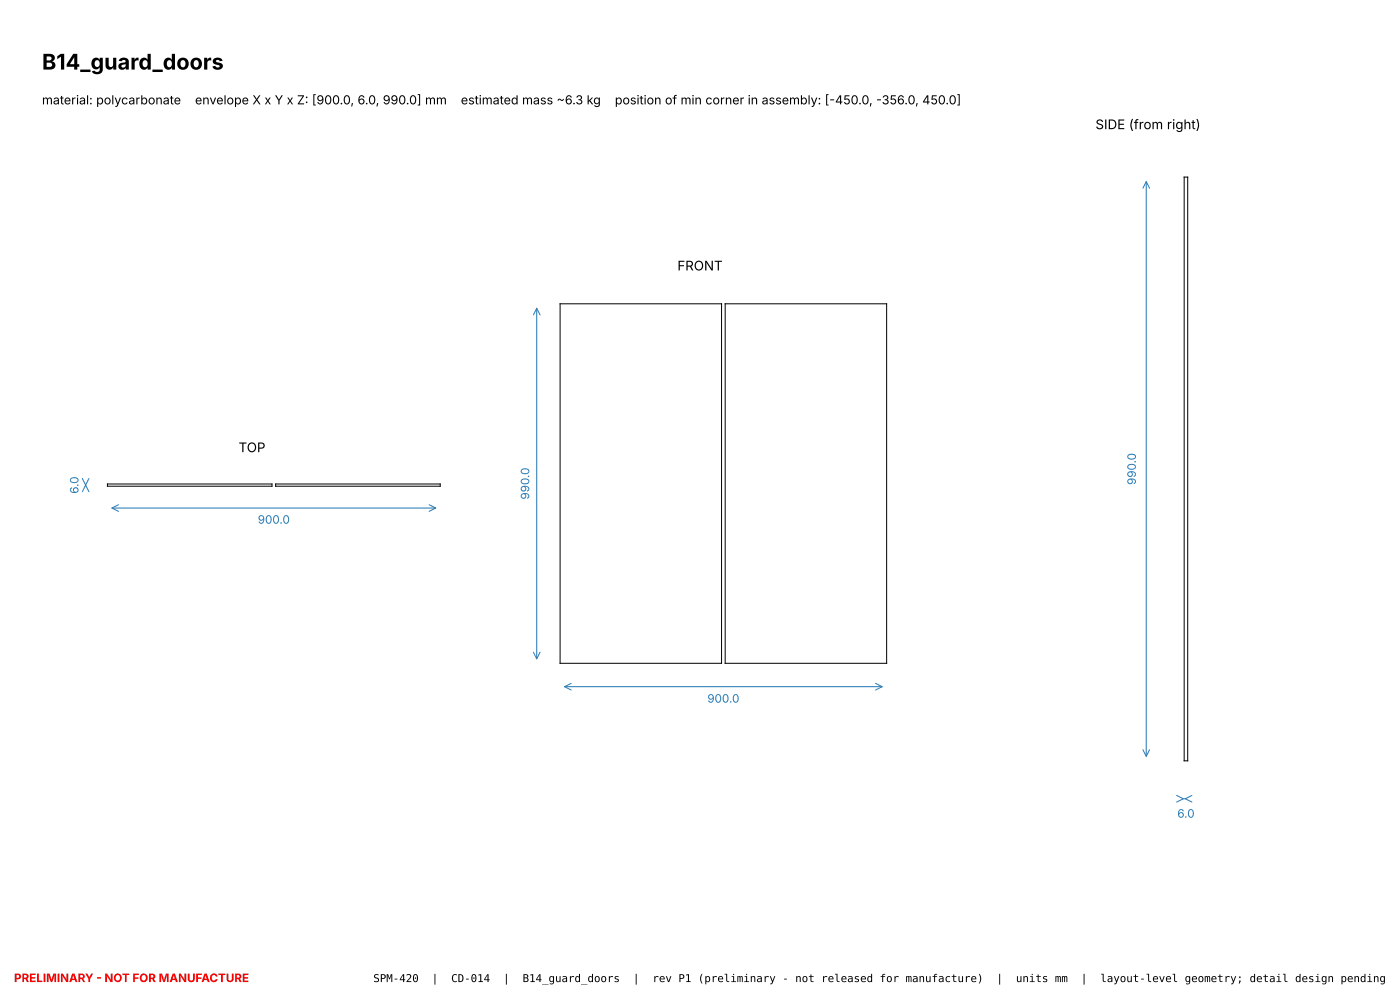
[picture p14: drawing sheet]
<svg xmlns="http://www.w3.org/2000/svg" width="297mm" height="211mm" viewBox="0 0 297 211" stroke-linecap="round" stroke-linejoin="round" font-family="sans-serif">
<defs><g id="words">
<text font-size="4.6" x="8.9" y="14.8">B14_guard_doors</text>
<g font-size="2.8">
<text x="232.5" y="27.4">SIDE (from right)</text>
<text x="143.8" y="57.4">FRONT</text>
<text x="50.6" y="95.9">TOP</text>
</g>
<g font-size="2.6">
<text x="8.9" y="22.1">material: polycarbonate</text>
<text x="41.4" y="22.1">envelope X x Y x Z: [900.0, 6.0, 990.0] mm</text>
<text x="97.8" y="22.1">estimated mass ~6.3 kg</text>
<text x="130.5" y="22.1">position of min corner in assembly: [-450.0, -356.0, 450.0]</text>
</g>
<g font-size="2.5" fill="#1f77b4">
<text x="16.7" y="104.7" transform="rotate(-90 16.7 104.7)">6.0</text>
<text x="112.3" y="105.9" transform="rotate(-90 112.3 105.9)">990.0</text>
<text x="241.1" y="102.9" transform="rotate(-90 241.1 102.9)">990.0</text>
<text x="54.7" y="111.1">900.0</text>
<text x="150.1" y="149">900.0</text>
<text x="249.9" y="173.4">6.0</text>
</g>
<text font-size="2.5" fill="#f00" x="3" y="208.3">PRELIMINARY - NOT FOR MANUFACTURE</text>
<g font-size="2.3">
<text x="79.2" y="208.3">SPM-420</text>
<text x="91.6" y="208.3">|</text>
<text x="95.8" y="208.3">CD-014</text>
<text x="106.8" y="208.3">|</text>
<text x="110.9" y="208.3">B14_guard_doors</text>
<text x="134.4" y="208.3">|</text>
<text x="138.5" y="208.3">rev P1 (preliminary - not released for manufacture)</text>
<text x="211.5" y="208.3">|</text>
<text x="215.6" y="208.3">units mm</text>
<text x="229.4" y="208.3">|</text>
<text x="233.6" y="208.3">layout-level geometry; detail design pending</text>
</g>
</g></defs>
<path d="M251.4 37.6h.7v123.8h-.7zM118.9 64.4h34.3v76.3h-34.3zM153.9 64.4h34.3v76.3h-34.3zM22.8 102.7h34.9v.4h-34.9zM58.5 102.7h34.9v.4h-34.9z" fill="none" stroke="#000" stroke-width=".21"/>
<g fill="none" stroke="#1f77b4" stroke-width=".21">
<path d="M242.6 39.9l.7-1.4 .7 1.4M243.3 38.5v121.9M113.2 66.8l.7-1.4 .7 1.4M113.9 65.4v74.3M17.5 104.3l.7-1.4 .7 1.4M17.5 101.5l.7 1.4 .7-1.4M18.2 102.9h.1M23.7 107.8h68.8M25.2 107l-1.5 .8 1.5 .7M91.1 107l1.4 .8-1.4 .7M113.2 138.3l.7 1.4 .7-1.4M119.8 145.6h67.5"/>
<path d="M121.2 144.9l-1.4 .7 1.4 .7M185.9 144.9l1.4 .7-1.4 .7M242.6 159l.7 1.4 .7-1.4M249.8 168.7l1.4 .7-1.4 .7M251.2 169.4h.4M253 168.7l-1.4 .7 1.4 .7"/>
</g>
<use href="#words"/>
</svg>
